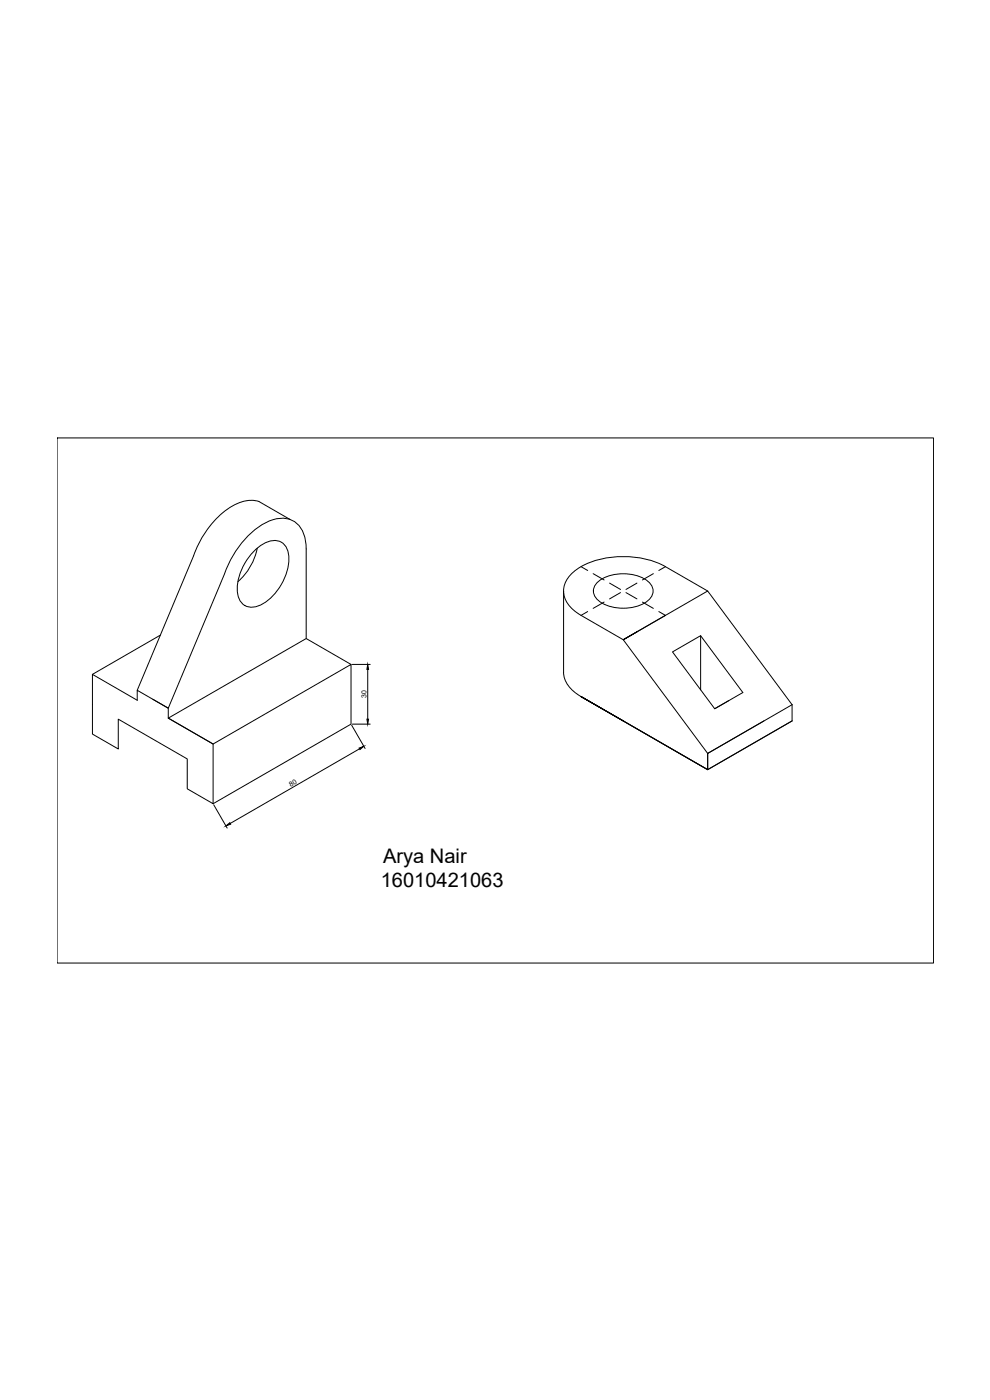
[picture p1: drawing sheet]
<svg xmlns="http://www.w3.org/2000/svg" width="297mm" height="420mm" viewBox="0 0 297 420" stroke-linecap="round" stroke-linejoin="round" font-family="sans-serif">
<defs><g id="words">
<g font-size="6">
<text x="114.9" y="258.9">Arya Nair</text>
<text x="114.3" y="266.1">16010421063</text>
</g>
<g font-size="2.1">
<text x="109.9" y="209.5" transform="rotate(-90 109.9 209.5)">30</text>
<text x="87.3" y="236.2" transform="rotate(-30 87.3 236.2)">80</text>
</g>
</g></defs>
<!-- layer: 0 -->
<g fill="none" stroke="#000" stroke-width=".3">
<path d="M17.1 131.4h263v157.6h-263zM87 155.9l-9.3-5.4a11.1 11.1 0 0 0-9.8 2.5 29.7 29.7 0 0 0-9.8 13.8l-16.9 40.4M76 165.6a8.3 8.3 0 0 1 7.6-3.2 5.6 5.6 0 0 1 3 6.5 16.9 16.9 0 0 1-8.7 12.8 4.4 4.4 0 0 1-6.7-3.9 16.5 16.5 0 0 1 4.8-12.2zM77.2 164.5a18 18 0 0 1-5.8 10.1M169.1 177.4v24.3M174.3 170.1l2 1.1M178 172.2l3.3 1.9M179.5 174.5a13.2 13.2 0 0 1 15 0 3.6 3.6 0 0 1-.7 6.3 13.4 13.4 0 0 1-14.3-.6 3.5 3.5 0 0 1 0-5.7zM182.9 175l3.3 1.9M186.2 177.8l-3.3 1.9M187.8 177.8l3.3 1.9M191.1 175l-3.3 1.9"/>
<path d="M196 172.2l-3.2 1.9M199.7 170.1l12.6 7.3M199.7 170.1l-2 1.1M199.7 170.1a27.6 27.6 0 0 0-26.7 .8 7.4 7.4 0 0 0-3.3 9.1 10.5 10.5 0 0 0 4.6 4.7M48.1 190.6l-20.4 11.8M91.9 191.6v-26.8a8.6 8.6 0 0 0-5.2-9 12 12 0 0 0-10.6 3.5 30.2 30.2 0 0 0-8.7 12.9l-16.9 40.3-4.7-2.7M105.3 199.4l-13.4-7.8-41.4 23.9 13.4 7.8v17.9l-7.7-4.5v-8.9l-20.7-12v9l-7.8-4.5v-17.9l13.5 7.8v-3l9.3 5.3v3l13.4 7.8 41.4-23.9v17.9l-41.4 23.9M105.7 199.4h5.4M174.3 184.7l12.7 7.3M176.3 183.5l-2 1.2M181.3 180.7l-3.3 1.9M192.8 180.7l3.2 1.9"/>
<path d="M197.7 183.5l2 1.2-12.7 7.3 4.2-2.4M210.2 190.8v16.2M105.5 217.6l4 7M105.7 217.3h5.4M110.3 200.9v14.9M169.1 201.7a9 9 0 0 0 5.2 7.4l38 21.9 25.4-14.6M180.7 212.7l-6.4-3.6 38 21.9M187 216.4l-12.7-7.3 38 21.9M218.7 210.3l-4.3 2.4-12.6-17.1 8.4-4.8 12.7 17-8.5 4.9M229.2 216.4l-16.9 9.7M237.7 211.5l-25.4 14.6v4.9l25.4-14.6M237.7 211.5l-25.4-34.1-25.3 14.6 25.3 34.1"/>
<path d="M237.7 211.5v4.9M107.9 224.7l-38.8 22.4M212.3 226.1v4.9M64.1 241.5l4.1 7"/>
</g>
<path d="M110.3 199.4l.3 1.5h-.5zM110.1 215.8h.5l-.3 1.5zM107.7 224.5l1.5-.5-1.2 .9zM67.8 247.9l1.2-1 .2 .4z" fill="#000" stroke="#000" stroke-width=".3"/>
<use href="#words"/>
</svg>
